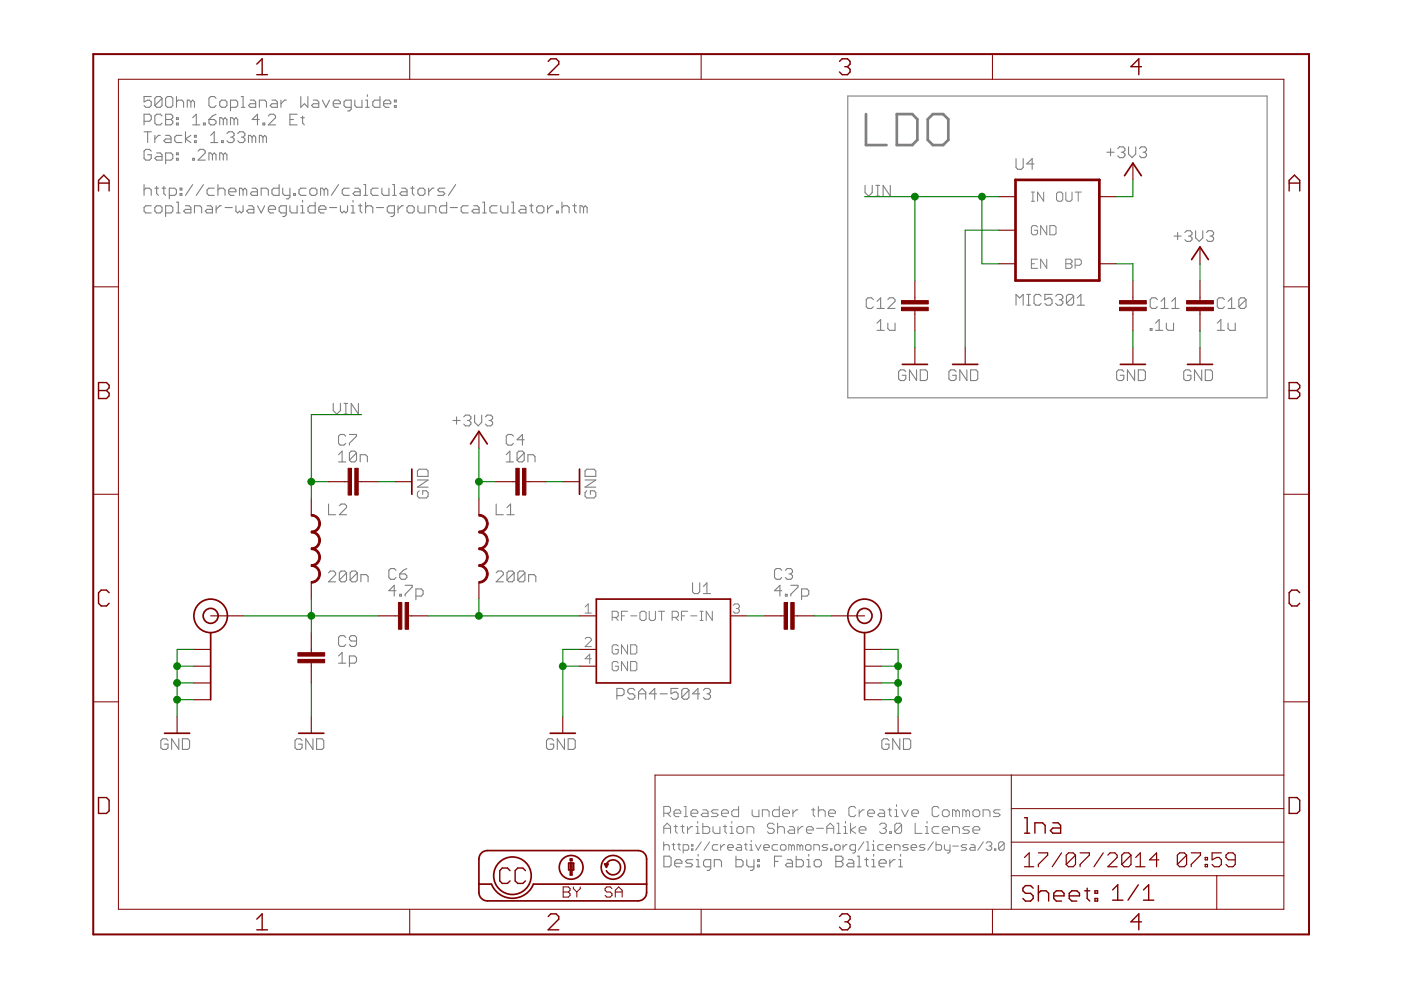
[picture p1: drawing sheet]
<svg xmlns="http://www.w3.org/2000/svg" width="297mm" height="210mm" viewBox="0 0 297 210" stroke-linecap="round" stroke-linejoin="round" font-family="sans-serif">
<g fill="none" stroke="#808080" stroke-width=".23">
<path d="M30.5 25.7h1.2l.4-.4v-.7l-.4-.4h-1.2v2.3M30.5 39.1v2.3M30.5 27.9h1.6M31.3 27.9v2.3M32.1 20.5h-1.6v1.1l.8-.4h.4l.4 .4v.8l-.4 .4h-.8l-.4-.4M32.1 32l-.4-.3h-.8l-.4 .3v1.6l.4 .4h.8l.4-.4v-.8h-.8M32.8 28.7v1.5M32.8 39.9h.8M33.2 32.4h.8l.4 .4v1.2h-1.2l-.4-.4 .4-.4h1.2M33.2 39.5v1.5l.4 .4M34 28.7h-.4l-.8 .8M34.4 20.8l-.4-.3h-.8l-.4 .3v1.6"/>
<path d="M34.4 20.8v1.6l-.4 .4h-.8l-.4-.4M34.4 24.6l-.4-.4h-.8l-.4 .4v1.5l.4 .4h.8l.4-.4M34.4 20.8l-1.6 1.6M34.4 39.9h.7M34.7 39.5v1.5l.4 .4M35.1 24.2h1.2l.3 .4v.4l-.3 .3 .3 .4v.4l-.3 .4h-1.2zM35.1 34h1.2l.3-.4v-.8l-.3-.4h-1.2v2.3M35.1 25.3h1.2M35.1 28.7h.8l.4 .4v1.1h-1.2l-.4-.4 .4-.3h1.2M35.5 20.5h.8l.3 .3v1.6l-.3 .4h-.8l-.4-.4v-1.6zM37.4 21.6l.4-.4h.8l.3 .4v1.2M37.4 20.5v2.3"/>
<path d="M37.4 25h.4v.3h-.4zM37.4 26.1h.4v.4h-.4zM37.4 32.4h.4v.4h-.4zM37.4 33.6h.4v.4h-.4zM38.2 39.9h.4v.4h-.4zM38.5 28.7h-1.1l-.4 .4v.7l.4 .4h1.1M39.3 27.9v2.3M40.5 21.6l-.4-.4h-.4v1.6M40.5 21.6v1.2M40.5 21.6l.4-.4 .3 .4v1.2M40.5 28.7l-1.2 .8 1.2 .7M40.9 33.6h.3v.4h-.3z"/>
<path d="M40.9 26.5h1.5M40.9 25l.7-.8v2.3M40.9 39.1l-1.6 2.3M41.2 28.7h.4v.4h-.4zM41.2 29.8h.4v.4h-.4zM42 32l.4-.3h.7l.4 .3v.4l-1.5 1.6h1.5M43.1 26.1h.4v.4h-.4zM43.1 39.1l-1.5 2.3M44.3 25.3h1.1l.4 .4v.4l-.4 .4h-.7l-.4-.4zM44.7 30.2h1.5M44.7 28.7l.7-.8v2.3M45 32.8l-.3-.4h-.4v1.6"/>
<path d="M45 32.8l.4-.4 .4 .4v1.2M45 32.8v1.2M45.4 39.9h-1.1l-.4 .4v.7l.4 .4h1.1M45.8 20.8l-.4-.3h-.7l-.4 .3v1.6l.4 .4h.7l.4-.4M45.8 24.2l-.8 .4-.7 .7M46.2 39.1v2.3M47 21.2h.7l.4 .4v.8l-.4 .4h-.7l-.4-.4v-.8zM47 29.8h.3v.4h-.3zM47.3 25.3l.4-.3 .4 .3v1.2M47.3 32.8l.4-.4 .4 .4v1.2M47.3 25.3l-.3-.3h-.4v1.5M47.3 32.8l-.3-.4h-.4v1.6"/>
<path d="M47.3 25.3v1.2M47.3 32.8v1.2M48.1 28.3l.4-.4h.8l.3 .4v.4l-.3 .4M48.9 22.8h1.1l.4-.4v-.8l-.4-.4h-1.1v2.3M48.9 29.1h.4M49.3 29.1l.3 .4v.3l-.3 .4h-.8l-.4-.4M49.6 25.3l-.3-.3h-.4v1.5M49.6 25.3l.4-.3 .4 .3v1.2M49.6 25.3v1.2M50.4 28.3l.4-.4h.7l.4 .4v.4l-.4 .4M51.2 20.5h.3v2.3M51.2 22.8h.7"/>
<path d="M51.2 29.1h.3M51.5 29.1l.4 .4v.3l-.4 .4h-.7l-.4-.4M53.1 21.2h.7l.4 .4v1.2h-1.1l-.4-.4 .4-.4h1.1M53.4 29.1l.4-.4 .4 .4v1.1M53.4 29.1l-.3-.4h-.4v1.5M53.4 39.9h.8l.4 .4v1.1h-1.2l-.3-.4 .3-.3h1.2M53.4 29.1v1.1M55 25.3h-1.5l1.1-1.1v2.3M55 22.8v-1.6h1.1l.4 .4v1.2M55.8 29.1l-.4-.4h-.4v1.5M55.8 29.1l.3-.4 .4 .4v1.1M55.8 26.1h.3v.4h-.3z"/>
<path d="M55.8 29.1v1.1M56.9 24.6l.4-.4h.7l.4 .4v.4l-1.5 1.5h1.5M57.7 21.2h.7l.4 .4v1.2h-1.1l-.4-.4 .4-.4h1.1M59.2 39.1v2.3h-1.2l-.3-.4v-.7l.3-.4h1.2M59.6 21.2v1.6M59.9 39.9v1.1l.4 .4h1.2M60.7 21.2h-.4l-.7 .8M61.5 25.3h.7M61.5 39.9v1.9l-.4 .4h-.4M63 24.2h-1.5v2.3h1.5M63.8 20.5v2.3l.7-.8 .8 .8v-2.3M63.8 25h.7"/>
<path d="M64.2 24.6v1.5l.3 .4M64.9 39.9h-1.1l-.4 .4v.7l.4 .4h1.1M66.1 39.9h.7l.4 .4v.7l-.4 .4h-.7l-.4-.4v-.7zM66.4 21.2h.8l.4 .4v1.2h-1.2l-.3-.4 .3-.4h1.2M68.3 21.2l.8 1.6 .8-1.6M70.7 22h1.5v-.4l-.4-.4h-.8l-.3 .4v.8l.3 .4h.8M71.8 39.1l-1.5 2.3M74.1 39.9h-1.2l-.3 .4v.7l.3 .4h1.2M74.5 22.8h-1.2l-.4-.4v-.8l.4-.4h1.2v1.9l-.4 .4h-.4M75.2 21.2v1.2l.4 .4h1.2v-1.6M75.2 39.9h.8l.4 .4v1.1h-1.2l-.4-.4 .4-.3h1.2M77.1 39.1h.4v2.3"/>
<path d="M77.5 21.2h.4v1.6M77.5 22.8h.8M77.9 20.1v.4M80.2 39.9h-1.2l-.3 .4v.7l.3 .4h1.2M80.6 20.5v2.3h-1.2l-.4-.4v-.8l.4-.4h1.2M81 39.9v1.1l.3 .4h1.2v-1.5M81.3 22h1.5v-.4l-.3-.4h-.8l-.4 .4v.8l.4 .4h.8M83.2 39.1h.4v2.3M83.6 21.2h.4v.4h-.4zM83.6 22.4h.4v.4h-.4zM85.2 39.9h.7l.4 .4v1.1h-1.1l-.4-.4 .4-.3h1.1M87.1 39.9h.7"/>
<path d="M87.4 39.5v1.5l.4 .4M89 39.9h.7l.4 .4v.7l-.4 .4h-.7l-.4-.4v-.7zM90.9 39.9v1.5M92 39.9h-.3l-.8 .8M94.3 39.9h-1.1l-.4 .4 .4 .4h.7l.4 .3-.4 .4h-1.1M96.6 39.1l-1.5 2.3M179.7 20.4h88.9v63.9h-88.9zM183.4 39.3v1.5l.8 .8 .7-.8v-1.5M185.7 39.3h.8M186.1 39.3v2.3M188.8 39.3v2.3l-1.6-2.3v2.3M215.4 33.6v1.9l.4 .4h.8l.3-.4v-1.9"/>
<path d="M219.2 34.8h-1.5l1.1-1.2v2.3M234.7 32.3h1.5M235.5 31.5v1.5M237 31.5l.4-.4h.7l.4 .4v.4l-.4 .4M237.7 32.3h.4M238.1 32.3l.4 .4v.3l-.4 .4h-.7l-.4-.4M239.3 31.1v1.6l.7 .7 .8-.7v-1.6M241.6 31.5l.4-.4h.7l.4 .4v.4l-.4 .4M242.3 32.3h.4M242.7 32.3l.4 .4v.3l-.4 .4h-.7l-.4-.4M30.5 40.3l.4-.4h.8l.4 .4v1.1M32.1 43.6h-1.2l-.4 .4v.8l.4 .3h1.2"/>
<path d="M33.2 43.6h.8l.4 .4v.8l-.4 .3h-.8l-.4-.3v-.8zM35.1 45.1h1.2l.3-.3v-.8l-.3-.4h-1.2v2.3M35.9 41.4h1.1l.4-.4v-.7l-.4-.4h-1.1v2.3M37.4 42.9h.4v2.2M37.4 45.1h.8M38.2 41h.4v.4h-.4zM39.3 43.6h.8l.4 .4v1.1h-1.2l-.4-.3 .4-.4h1.2M41.2 45.1v-1.5h1.2l.4 .4v1.1M43.9 43.6h.8l.3 .4v1.1h-1.1l-.4-.3 .4-.4h1.1M45.8 43.6v1.5M46.2 40.3l.4-.4h.7l.4 .4v1.1M46.9 43.6h-.3l-.8 .8"/>
<path d="M47.7 44h1.6M48.5 40.7h1.5v-.4l-.4-.4h-.7l-.4 .4v.7l.4 .4h.7M50 43.6v1.2l.4 .3 .4-.3 .4 .3 .3-.3v-1.2M51.5 40.3v1.1M51.5 40.3l-.3-.4h-.4v1.5M51.5 40.3l.4-.4 .4 .4v1.1M52.7 43.6h.7l.4 .4v1.1h-1.1l-.4-.3 .4-.4h1.1M54.6 43.6l.8 1.5 .7-1.5M55.4 41.4v-1.5h1.1l.4 .4v1.1M56.9 44.4h1.5v-.4l-.4-.4h-.7l-.4 .4v.8l.4 .3h.7M60.7 45.1h-1.1l-.4-.3v-.8l.4-.4h1.1v1.9l-.4 .4h-.4M61.5 43.6v1.2l.3 .3h1.2v-1.5"/>
<path d="M62.3 41h.3v.4h-.3zM63.8 43.6h.4v1.5M63.8 45.1h.7M64.2 42.5v.4M66.8 42.9v2.2h-1.1l-.4-.3v-.8l.4-.4h1.1M67.6 44.4h1.5v-.4l-.4-.4h-.7l-.4 .4v.8l.4 .3h.7M68.7 40.3l-.4-.4h-.3v1.5M68.7 40.3v1.1M68.7 40.3l.4-.4 .4 .4v1.1M69.9 44h1.5M72.2 43.6v1.2l.4 .3 .3-.3 .4 .3 .4-.3v-1.2M74.5 43.6h.3v1.5"/>
<path d="M74.5 45.1h.7M74.8 42.5v.4M76 43.6h.8M76.4 43.2v1.6l.4 .3M77.1 41.4h.8M77.5 44l.4-.4h.8l.3 .4v1.1M77.5 42.9v2.2M79.8 44h1.5M83.2 41.4h.8M83.6 45.1h-1.1l-.4-.3v-.8l.4-.4h1.1v1.9l-.4 .4h-.3M84.4 43.6v1.5M85.5 43.6h-.3l-.8 .8"/>
<path d="M86.7 43.6h.7l.4 .4v.8l-.4 .3h-.7l-.4-.3v-.8zM88.6 43.6v1.2l.4 .3h1.1v-1.5M90.9 45.1v-1.5h1.1l.4 .4v1.1M94.7 42.9v2.2h-1.1l-.4-.3v-.8l.4-.4h1.1M95.5 44h1.5M99.3 43.6h-1.2l-.3 .4v.8l.3 .3h1.2M100.4 43.6h.8l.4 .4v1.1h-1.2l-.3-.3 .3-.4h1.2M102.3 45.1h.8M102.3 42.9h.4v2.2M105.4 43.6h-1.2l-.3 .4v.8l.3 .3h1.2M106.2 43.6v1.2l.4 .3h1.1v-1.5M108.5 45.1h.7"/>
<path d="M108.5 42.9h.3v2.2M110.4 43.6h.7l.4 .4v1.1h-1.1l-.4-.3 .4-.4h1.1M112.3 43.6h.7M112.6 43.2v1.6l.4 .3M114.2 43.6h.7l.4 .4v.8l-.4 .3h-.7l-.4-.3v-.8zM116.1 43.6v1.5M117.2 43.6h-.3l-.8 .8M118 44.8h.4v.3h-.4zM119.1 44l.4-.4h.8l.4 .4v1.1M119.1 42.9v2.2M121.4 43.6h.8M121.8 43.2v1.6l.4 .3"/>
<path d="M123.7 44l-.4-.4h-.3v1.5M123.7 44v1.1M123.7 44l.4-.4 .4 .4v1.1M185.7 41.6h.8M248.9 50.1h1.5M249.7 49.3v1.5M251.2 49.3l.4-.4h.7l.4 .4v.4l-.4 .4M252 50.1h.3M252.3 50.1l.4 .3v.4l-.4 .4h-.7l-.4-.4M253.5 48.9v1.5l.8 .8 .7-.8v-1.5M255.8 49.3l.4-.4h.7l.4 .4v.4l-.4 .4M256.5 50.1h.4"/>
<path d="M256.9 50.1l.4 .3v.4l-.4 .4h-.7l-.4-.4M185.2 63.5l-.4-.4h-.8l-.3 .4v1.5l.3 .4h.8l.4-.4M185.9 70h1.6M185.9 68.5l.8-.7v2.2M185.9 63.9l.8-.8v2.3M185.9 65.4h1.6M188.2 68.5v1.2l.4 .3h1.2v-1.5M188.2 63.5l.4-.4h.8l.4 .4v.4l-1.6 1.5h1.6M192 78.8l-.3-.4h-.8l-.4 .4v1.5l.4 .4h.8l.3-.4v-.7h-.7M194.3 78.4v2.3l-1.5-2.3v2.3M195.1 78.4h1.2l.3 .4v1.5l-.3 .4h-1.2zM202.7 78.8l-.4-.4h-.7l-.4 .4v1.5l.4 .4h.7l.4-.4v-.7h-.7"/>
<path d="M205 78.4v2.3l-1.5-2.3v2.3M205.8 78.4h1.1l.4 .4v1.5l-.4 .4h-1.1zM215.4 64.7v-2.3l.8 .8 .7-.8v2.3M217.7 64.7h.8M217.7 62.4h.8M218.1 62.4v2.3M220.7 62.8l-.3-.4h-.8l-.4 .4v1.5l.4 .4h.8l.3-.4M223.1 62.4h-1.6v1.2l.8-.4h.4l.4 .4v.7l-.4 .4h-.8l-.4-.4M223.8 62.8l.4-.4h.8l.3 .4v.4l-.3 .4M224.6 63.6h.4M225 63.6l.3 .3v.4l-.3 .4h-.8l-.4-.4M227.6 62.8v1.5l-.4 .4h-.7l-.4-.4"/>
<path d="M227.6 62.8l-.4-.4h-.7l-.4 .4v1.5M227.6 62.8l-1.5 1.5M228.4 64.7h1.5M228.4 63.2l.8-.8v2.3M238.3 78.8l-.4-.4h-.8l-.4 .4v1.5l.4 .4h.8l.4-.4v-.7h-.8M240.6 78.4v2.3l-1.6-2.3v2.3M241.3 78.4h1.2l.3 .4v1.5l-.3 .4h-1.2zM243.9 69.7h.3v.3h-.3zM245 70h1.5M245 68.5l.8-.7v2.2M245.4 63.5l-.4-.4h-.8l-.3 .4v1.5l.3 .4h.8l.4-.4M246.1 65.4h1.6"/>
<path d="M246.1 63.9l.8-.8v2.3M247.3 68.5v1.2l.4 .3h1.1v-1.5M248.4 65.4h1.6M248.4 63.9l.8-.8v2.3M252.5 78.8l-.4-.4h-.7l-.4 .4v1.5l.4 .4h.7l.4-.4v-.7h-.8M254.8 78.4v2.3l-1.5-2.3v2.3M255.5 78.4h1.2l.4 .4v1.5l-.4 .4h-1.2zM258.1 68.5l.7-.7v2.2M258.1 70h1.5M259.6 63.5l-.4-.4h-.7l-.4 .4v1.5l.4 .4h.7l.4-.4M260.4 68.5v1.2l.4 .3h1.1v-1.5M260.4 65.4h1.5"/>
<path d="M260.4 63.9l.7-.8v2.3M264.2 63.5l-.4-.4h-.8l-.3 .4v1.5M264.2 63.5v1.5l-.4 .4h-.8l-.3-.4M264.2 63.5l-1.5 1.5M70.7 85.5v1.6l.7 .7 .8-.7v-1.6M71.8 96.4l.7-.7v2.2M71.8 97.9h1.5M72.9 87.8h.8M72.9 85.5h.8M73.3 92.5l-.4-.4h-.7l-.4 .4v1.5l.4 .4h.7l.4-.4M73.3 85.5v2.3M74.1 92.1h1.5v.4l-1.5 1.5v.4"/>
<path d="M75.6 96v1.6l-.4 .3h-.7l-.4-.3M75.6 96l-.4-.3h-.7l-.4 .3v1.6M75.6 96l-1.5 1.6M76 85.5v2.3l-1.5-2.3v2.3M76.4 97.9v-1.5h1.1l.4 .4v1.1M88.5 99.9l.4-.4h1.5l.4 .4v1.1h-2.3zM96 89.2h1.6M96.8 88.4v1.5M98.3 88.4l.4-.4h.8l.3 .4v.4l-.3 .4M99.1 89.2h.4M99.5 89.2l.3 .3v.4l-.3 .4h-.8l-.4-.4M100.6 88v1.5l.8 .8 .7-.8v-1.5"/>
<path d="M102.9 88.4l.4-.4h.8l.3 .4v.4l-.3 .4M103.7 89.2h.4M104.1 89.2l.3 .3v.4l-.3 .4h-.8l-.4-.4M107.3 96.4l.8-.7v2.2M107.3 97.9h1.6M108.9 92.5l-.4-.4h-.8l-.4 .4v1.5l.4 .4h.8l.4-.4M111.1 96v1.6l-.3 .3h-.8l-.4-.3M111.1 96l-.3-.3h-.8l-.4 .3v1.6M111.1 96l-1.5 1.6M111.1 93.2h-1.5l1.2-1.1v2.3M111.9 97.9v-1.5h1.2l.3 .4v1.1M124.4 99.5h1.5l.4 .4v1.1h-2.3v-1.1z"/>
<path d="M69.7 106.9v2.2h1.5M71.9 107.2l.4-.3h.8l.4 .3v.4l-1.6 1.5h1.6M88.5 101.8h2.3l-2.3 1.5h2.3M88.9 104.1l-.4 .3v.8l.4 .4h1.5l.4-.4v-.8l-.4-.3h-.8v.7M105.2 106.9v2.2h1.5M107.5 109.1h1.5M107.5 107.6l.7-.7v2.2M124 101.8h2.3l-2.3 1.5h2.3M124.4 104.1l-.4 .3v.8l.4 .4h1.5l.4-.4v-.8l-.4-.3h-.7v.7M69.7 121.5l.3-.4h.8l.4 .4v.3l-1.5 1.6h1.5M71.8 139.1l.7-.8v2.3M73.3 135.1l-.4-.3h-.7l-.4 .3v1.6l.4 .4h.7l.4-.4"/>
<path d="M73.5 121.5v1.5l-.4 .4h-.8l-.4-.4M73.5 121.5l-.4-.4h-.8l-.4 .4v1.5M73.5 121.5l-1.6 1.5M75.6 135.9h-1.1l-.4-.4v-.4l.4-.3h.7l.4 .3v1.6l-.4 .4h-.7l-.4-.4M75.8 121.5v1.5l-.4 .4h-.8l-.4-.4M75.8 121.5l-.4-.4h-.8l-.4 .4v1.5M75.8 121.5l-1.6 1.5M76.5 123.4v-1.6h1.2l.3 .4v1.2M84 125.2h-1.6l1.2-1.1v2.3M84 120.9l-.4-.4h-.8l-.4 .4v1.5l.4 .4h.8l.4-.4M84.8 126h.3v.4h-.3zM84.8 121.7h1.1l.4 .4v.3l-.4 .4h-.8l-.3-.4z"/>
<path d="M85.9 124.1h1.5v.4l-1.5 1.5v.4M86.3 120.5l-.8 .4-.7 .8M88.2 126.4h1.1l.4-.4v-.8l-.4-.3h-1.1v2.2M105.2 121.5l.4-.4h.7l.4 .4v.3l-1.5 1.6h1.5M109 121.5v1.5l-.4 .4h-.7l-.4-.4M109 121.5l-.4-.4h-.7l-.4 .4v1.5M109 121.5l-1.5 1.5M111.3 121.5v1.5l-.4 .4h-.7l-.4-.4M111.3 121.5l-.4-.4h-.7l-.4 .4v1.5M111.3 121.5l-1.5 1.5M112.1 123.4v-1.6h1.1l.4 .4v1.2M146.8 123.6v1.9l.4 .4h.8l.4-.4v-1.9"/>
<path d="M149.1 125.9h1.5M149.1 124.3l.8-.7v2.3M165.7 120.9l-.3-.4h-.8l-.4 .4v1.5l.4 .4h.8l.3-.4M165.7 125.2h-1.5l1.2-1.1v2.3M166.5 120.9l.4-.4h.8l.3 .4v.4l-.3 .4M166.5 126h.4v.4h-.4zM167.3 121.7h.4M167.7 121.7l.3 .4v.3l-.3 .4h-.8l-.4-.4M167.7 124.1h1.5v.4l-1.5 1.5v.4M169.9 126.4h1.2l.4-.4v-.8l-.4-.3h-1.2v2.2M35.6 157l-.4-.4h-.7l-.4 .4v1.5l.4 .4h.7l.4-.4v-.7h-.7M37.9 156.6v2.3l-1.5-2.3v2.3"/>
<path d="M38.7 156.6h1.1l.4 .4v1.5l-.4 .4h-1.1zM64.1 157l-.4-.4h-.8l-.4 .4v1.5l.4 .4h.8l.4-.4v-.7h-.8M66.4 156.6v2.3l-1.6-2.3v2.3M67.1 156.6h1.2l.3 .4v1.5l-.3 .4h-1.2zM71.8 140.6h1.5M74.1 140.6h1.1l.4-.4v-.7l-.4-.4h-1.1v2.3M117.4 157l-.4-.4h-.8l-.3 .4v1.5l.3 .4h.8l.4-.4v-.7h-.8M119.7 156.6v2.3l-1.5-2.3v2.3M120.5 156.6h1.1l.4 .4v1.5l-.4 .4h-1.1zM130.8 147.5h1.1l.4-.4v-.8l-.4-.3h-1.1v2.3M134.6 146.3l-.4-.3h-.7l-.4 .3v.4l.4 .4h.7l.4 .4v.4l-.4 .4h-.7l-.4-.4M135.4 148.3v-1.6l.7-.7 .8 .7v1.6"/>
<path d="M135.4 147.1h1.5M139.2 147.1h-1.5l1.1-1.1v2.3M140 147.1h1.5M143.8 146h-1.5v1.1l.7-.4h.4l.4 .4v.8l-.4 .4h-.8l-.3-.4M146.1 146.3l-.4-.3h-.8l-.4 .3v1.6M146.1 146.3v1.6l-.4 .4h-.8l-.4-.4M146.1 146.3l-1.6 1.6M148.4 147.1h-1.6l1.2-1.1v2.3M149.1 146.3l.4-.3h.8l.3 .3v.4l-.3 .4M149.9 147.1h.4M150.3 147.1l.3 .4v.4l-.3 .4h-.8l-.4-.4M188.5 157l-.4-.4h-.8l-.3 .4v1.5l.3 .4h.8l.4-.4v-.7h-.8"/>
<path d="M190.8 156.6v2.3l-1.5-2.3v2.3M191.6 156.6h1.1l.4 .4v1.5l-.4 .4h-1.1zM140.8 181.5h1.1l.4 .4v1.5l-.4 .4h-1.1zM143 183h1.6v-.4l-.4-.3h-.8l-.4 .3v.8l.4 .4h.8M146.9 182.3h-1.2l-.4 .3 .4 .4h.8l.4 .4-.4 .4h-1.2M147.6 182.3h.4v1.5M147.6 183.8h.8M148 181.1v.4M150.7 183.8h-1.2l-.3-.4v-.8l.3-.3h1.2v1.9l-.4 .4h-.4M151.4 183.8v-1.5h1.2l.4 .3v1.2M156 181.5v2.3h1.2l.3-.4v-.8l-.3-.3h-1.2M158.3 182.3v1.1l.4 .4h1.2"/>
<path d="M159.9 182.3v1.9l-.4 .4h-.4M160.6 182.3h.4v.3h-.4zM160.6 183.4h.4v.4h-.4zM164.2 182.6h.8M165.7 181.5h-1.5v2.3M166.9 182.3h.8l.3 .3v1.2h-1.1l-.4-.4 .4-.4h1.1M168.8 181.5v2.3h1.1l.4-.4v-.8l-.4-.3h-1.1M171.1 182.3h.4v1.5M171.1 183.8h.8M171.5 181.1v.4M173 182.3h.8l.3 .3v.8l-.3 .4h-.8l-.4-.4v-.8zM177.2 181.5h1.2l.3 .4v.4l-.3 .3 .3 .4v.4l-.3 .4h-1.2z"/>
<path d="M177.2 182.6h1.2M179.9 182.3h.7l.4 .3v1.2h-1.1l-.4-.4 .4-.4h1.1M181.8 181.5h.4v2.3M181.8 183.8h.7M183.3 182.3h.8M183.7 181.9v1.5l.4 .4M184.8 182.3h.4v1.5M184.8 183.8h.8M185.2 181.1v.4M186.4 183h1.5v-.4l-.4-.3h-.7l-.4 .3v.8l.4 .4h.7M188.7 182.3v1.5M189.8 182.3h-.4l-.7 .7"/>
<path d="M190.6 182.3h.3v1.5M190.6 183.8h.7M190.9 181.1v.4"/>
</g>
<path d="M183.6 24.2v6.6h4.4M190.1 24.2h3.3l1.1 1.1v4.4l-1.1 1.1h-3.3zM197.8 24.2h2.2l1.1 1.1v4.4l-1.1 1.1h-2.2l-1.1-1.1v-4.4z" fill="none" stroke="#808080" stroke-width=".57"/>
<g fill="none" stroke="#808080" stroke-width=".21">
<path d="M218.7 42.7h.6M218.7 40.7h.6M218.7 55.9h.6M219 40.7v2M220 48.2l-.4-.4h-.6l-.3 .4v1.3l.3 .3h.6l.4-.3v-.7h-.7M220 54.9h-1.3v2h1.3M221.3 40.7v2l-1.3-2v2M221.9 47.8v2l-1.3-2v2M221.9 54.9v2l-1.3-2v2M222.6 47.8h1l.3 .4v1.3l-.3 .3h-1zM224 41l.3-.3h.7l.3 .3v1.4l-.3 .3h-.7l-.3-.3zM226 40.7v1.7l.3 .3h.6l.4-.3v-1.7"/>
<path d="M226 54.9h.9l.4 .4v.3l-.4 .3 .4 .3v.4l-.4 .3h-.9zM226 55.9h.9M227.9 40.7h1.4M227.9 56.2h1l.4-.3v-.6l-.4-.4h-1v2M228.6 40.7v2M124.1 128.7l.6-.7v2M124.1 130h1.3M124.1 135.5l.3-.4h.6l.4 .4v.3l-1.3 1.3h1.3M125.4 139.7h-1.3l.9-1v2M129.8 130.9h1l.3-.3v-.7l-.3-.3h-1v2M130.5 130.9l.6 .7M131.1 137l-.3-.3h-.7l-.3 .3v1.3l.3 .4h.7l.3-.4v-.6h-.6"/>
<path d="M131.8 130.6h.6M133.1 129.6h-1.3v2M133.1 136.7v2l-1.3-2v2M133.7 130.6h1.3M133.7 136.7h1l.3 .3v1.3l-.3 .4h-1zM135.7 129.9l.3-.3h.7l.3 .3v1.3l-.3 .4h-.7l-.3-.4zM137.6 129.6v1.6l.4 .4h.6l.4-.4v-1.6M139.6 129.6h1.3M140.3 129.6v2M142.5 130.9h1l.3-.3v-.7l-.3-.3h-1v2M143.2 130.9l.6 .7M144.5 130.6h.6"/>
<path d="M145.8 129.6h-1.3v2M146.5 130.6h1.3M148.4 129.6h.7M148.4 131.6h.7M148.7 129.6v2M151 129.6v2l-1.3-2v2M155.4 128.4l.4-.4h.6l.4 .4v.3l-.4 .3M156.1 129h.3M156.4 129l.4 .3v.4l-.4 .3h-.6l-.4-.3M131.1 140.6l-.3-.3h-.7l-.3 .3v1.3l.3 .3h.7l.3-.3v-.7h-.6M133.1 140.3v1.9l-1.3-1.9v1.9M133.7 140.3h1l.3 .3v1.3l-.3 .3h-1z"/>
<path d="M140.7 178.5v1.8M140.7 179.4l.3-.3h.6l.3 .3v.9M140.7 172.4h1.1l.4-.3v-.8l-.4-.3h-1.1v2.1M140.7 176.7v-1.4l.8-.8 .7 .8v1.4M140.7 175.6h1.5M141.5 172.4l.7 .7M142.5 179.1h.6M142.8 178.8v1.2l.3 .3M142.9 172.4h1.4v-.3l-.3-.4h-.7l-.4 .4v.7l.4 .3h.7M142.9 175.3h.7M143.3 174.9v1.4l.3 .4M143.7 179.1h.6"/>
<path d="M144 178.8v1.2l.3 .3M144.3 175.3h.8M144.7 174.9v1.4l.4 .4M145.1 171h.3v2.1M145.1 173.1h.7M145.8 175.3v1.4M146.5 172.4h1.5v-.3l-.4-.4h-.7l-.4 .4v.7l.4 .3h.7M146.6 179.1h.3v.3h-.3zM146.6 180h.3v.3h-.3zM146.9 175.3h-.4l-.7 .7M147.6 175.3h.3v1.4M147.6 176.7h.7"/>
<path d="M147.9 174.2v.3M148.7 178.5l-1.2 1.8M149 171.7h.8l.3 .4v1h-1.1l-.3-.3 .3-.4h1.1M149 174.5v2.2h1.1l.4-.4v-.7l-.4-.3h-1.1M150.5 178.5l-1.2 1.8M151.2 175.3v1l.4 .4h1v-1.4M152.2 179.1h-.9l-.3 .3v.6l.3 .3h.9M152.3 171.7h-1.1l-.4 .4 .4 .3h.7l.4 .4-.4 .3h-1.1M152.8 179.1v1.2M153 172.4h1.4v-.3l-.3-.4h-.7l-.4 .4v.7l.4 .3h.7M153.4 175.3h.7M153.7 179.1h-.3l-.6 .6"/>
<path d="M153.7 174.9v1.4l.4 .4M154.3 179.7h1.2v-.3l-.3-.3h-.6l-.3 .3v.6l.3 .3h.6M154.8 175.3h.4v1.4M154.8 176.7h.7M155.2 174.2v.3M156.3 179.1h.6l.3 .3v.9h-.9l-.3-.3 .3-.3h.9M156.6 171v2.1h-1.1l-.3-.3v-.7l.3-.4h1.1M156.6 175.3h.7l.4 .3v.7l-.4 .4h-.7l-.4-.4v-.7zM157.8 179.1h.6M158.1 178.8v1.2l.3 .3M158.4 176.7v-1.4h1.1l.3 .3v1.1M159 179.1h.3v1.2"/>
<path d="M159.3 178.2v.3M159.5 171.7v1.1l.3 .3h1.1v-1.4M160.2 179.1l.6 1.2 .6-1.2M161.6 173.1v-1.4h1.1l.4 .4v1M161.9 179.7h1.2v-.3l-.3-.3h-.6l-.3 .3v.6l.3 .3h.6M164.1 174.9l-.3-.4h-.7l-.4 .4v.4l.4 .3h.7l.3 .4v.3l-.3 .4h-.7l-.4-.4M164.9 175.6l.3-.3h.7l.4 .3v1.1M164.9 174.5v2.2M164.9 179.1h-.9l-.3 .3v.6l.3 .3h.9M165.2 171v2.1h-1.1l-.3-.3v-.7l.3-.4h1.1M165.8 179.1h.5l.3 .3v.6l-.3 .3h-.5l-.3-.3v-.6zM165.9 172.4h1.5v-.3l-.4-.4h-.7l-.4 .4v.7l.4 .3h.7"/>
<path d="M167.4 175.3h.7l.4 .3v1.1h-1.1l-.4-.4 .4-.3h1.1M167.8 179.4l-.3-.3h-.3v1.2M167.8 179.4v.9M167.8 179.4l.3-.3 .3 .3v.9M168.1 171.7v1.4M169.2 171.7h-.4l-.7 .7M169.2 175.3v1.4M169.6 179.4l-.3-.3h-.3v1.2M169.6 179.4v.9M169.6 179.4l.3-.3 .3 .3v.9M170.3 175.3h-.4l-.7 .7M171 176h1.4v-.4l-.3-.3h-.8l-.3 .3v.7l.3 .4h.8"/>
<path d="M171.1 179.1h.6l.3 .3v.6l-.3 .3h-.6l-.3-.3v-.6zM172.1 171.7h.7M172.4 171.3v1.5l.4 .3M173.1 175.6h1.5M173.5 172.1l.4-.4h.7l.4 .4v1M173.5 171v2.1M175.3 175.6h1.5M175.3 176.7v-1.4l.7-.8 .8 .8v1.4M175.5 179.1h-.9l-.3 .3 .3 .3h.6l.3 .3-.3 .3h-.9M175.7 172.4h1.4v-.3l-.3-.4h-.8l-.3 .4v.7l.3 .3h.8M176.1 180h.3v.3h-.3zM177.2 179.1h.6l.3 .3v.6l-.3 .3h-.6l-.2-.3v-.6z"/>
<path d="M177.5 176.7h.7M177.5 174.5h.3v2.2M178.7 179.1v1.2M178.9 175.3h.4v1.4M178.9 176.7h.7M179.3 174.2v.3M179.6 179.1h-.3l-.6 .6M180.3 174.5v2.2M181.4 171.3l-.3-.3h-.7l-.4 .3v1.5l.4 .3h.7l.3-.3M181.4 175.3l-1.1 .7 1.1 .7M182.2 171.7v1.4M182.2 176h1.4v-.4l-.4-.3h-.7l-.3 .3v.7l.3 .4h.7"/>
<path d="M183.2 178.5l-1.2 1.8M183.2 171.7h-.3l-.7 .7M183.7 178.5h.3v1.8M184 172.4h1.4v-.3l-.4-.4h-.7l-.3 .4v.7l.3 .3h.7M184.9 179.1h.3v1.2M185.2 178.2v.3M186.5 171.7h.7l.4 .4v1h-1.1l-.4-.3 .4-.4h1.1M186.5 174.9l.3-.4h.8l.3 .4v.4l-.3 .3M187.2 175.6h.4M187.3 179.1h-.9l-.3 .3v.6l.3 .3h.9M187.6 175.6l.3 .4v.3l-.3 .4h-.8l-.3-.4M187.9 179.7h1.1v-.3l-.3-.3h-.5l-.3 .3v.6l.3 .3h.5"/>
<path d="M188.3 171.7h.7M188.6 171.3v1.5l.4 .3M188.6 176.3h.4v.4h-.4zM189.7 173.1h.7M189.7 171.7h.4v1.4M190.1 170.6v.4M191.2 171.7l.7 1.4 .7-1.4M191.2 174.9v1.4l-.4 .4h-.7l-.4-.4M191.2 174.9l-.4-.4h-.7l-.4 .4v1.4M191.2 174.9l-1.5 1.4M192.6 179.1h-.9l-.3 .3 .3 .3h.6l.3 .3-.3 .3h-.9M193.2 179.7h1.2v-.3l-.3-.3h-.6l-.3 .3v.6l.3 .3h.6"/>
<path d="M193.3 172.4h1.5v-.3l-.4-.4h-.7l-.4 .4v.7l.4 .3h.7M194 174.5v2.2h1.5M196.1 179.1h-.9l-.3 .3 .3 .3h.6l.3 .3-.3 .3h-.9M196.2 175.3h.4v1.4M196.2 176.7h.7M196.6 174.2v.3M197.9 178.5l-1.2 1.8M198.5 178.5v1.8h.8l.3-.3v-.6l-.3-.3h-.8M199.1 171.3l-.4-.3h-.7l-.4 .3v1.5l.4 .3h.7l.4-.3M199.1 175.3h-1.1l-.4 .3v.7l.4 .4h1.1M199.8 176h1.5v-.4l-.4-.3h-.7l-.4 .3v.7l.4 .4h.7M200.2 171.7h.7l.4 .4v.7l-.4 .3h-.7l-.4-.3v-.7z"/>
<path d="M200.2 179.1v.9l.3 .3h.9M201.4 179.1v1.5l-.3 .3h-.3M202 176.7v-1.4h1l.4 .3v1.1M202 179.4h1.2M202.7 172.1l-.4-.4h-.3v1.4M202.7 172.1v1M202.7 172.1l.3-.4 .4 .4v1M204.8 172.1l-.3-.4h-.4v1.4M204.8 172.1v1M204.8 172.1l.4-.4 .4 .4v1M205 179.1h-.9l-.3 .3 .3 .3h.6l.3 .3-.3 .3h-.9M205.6 175.3h-1.1l-.4 .3 .4 .4h.7l.4 .3-.4 .4h-1.1"/>
<path d="M205.8 179.1h.6l.3 .3v.9h-.9l-.3-.3 .3-.3h.9M206.3 176h1.4v-.4l-.3-.3h-.8l-.3 .3v.7l.3 .4h.8M206.6 171.7h.8l.3 .4v.7l-.3 .3h-.8l-.3-.3v-.7zM208.4 173.1v-1.4h1.1l.4 .4v1M208.5 178.5l-1.2 1.8M209.1 178.8l.3-.3h.6l.3 .3v.3l-.3 .3M209.7 179.4h.3M210 179.4l.3 .3v.3l-.3 .3h-.6l-.3-.3M210.8 180h.3v.3h-.3zM212 171.7h-1l-.4 .4 .4 .3h.7l.3 .4-.3 .3h-1.1M212.9 178.8v1.2l-.3 .3h-.6l-.3-.3M212.9 178.8l-.3-.3h-.6l-.3 .3v1.2"/>
<path d="M212.9 178.8l-1.2 1.2M144.8 180.3h.9l.3-.3v-.6l-.3-.3h-.9v1.8M159 180.3h.6M172.6 180.3v-1.2h.8l.3 .3v.9M181.4 180.3h-.9l-.3-.3v-.6l.3-.3h.9v1.5l-.3 .3h-.3M183.7 180.3h.6M184.9 180.3h.6M189.6 180.3v-1.2h.9l.3 .3v.9"/>
</g>
<g fill="none" stroke="#800000" stroke-width=".21">
<path d="M25.1 16.8h247.1v176h-247.1zM86.9 11.5v5.3M148.7 11.5v5.3M210.4 11.5v5.3M19.8 60.8h5.3M272.2 60.8h5.3M19.8 104.8h5.3M272.2 104.8h5.3M19.8 148.8h5.3M272.2 148.8h5.3M214.4 164.3v28.5M214.4 178.6h57.8"/>
<path d="M214.4 171.4h57.8M272.2 164.3h-133.3v28.5M86.9 192.8v5.3M119.4 188h1.1l.4 .4v.4l-.4 .3 .4 .4v.3l-.4 .4h-1.1zM119.4 189.1h1.1M121.6 188v.4l.7 .7M122.3 189.1v1.1M123 188v.4l-.7 .7M129.8 188.4l-.4-.4h-.7l-.4 .4v.4l.4 .3h.7l.4 .4v.3l-.4 .4h-.7l-.4-.4M130.5 189.1h1.4M130.5 190.2v-1.4l.7-.8 .7 .8v1.4M148.7 192.8v5.3"/>
<path d="M210.4 192.8v5.3M214.4 185.7h57.8M258 185.7v7.1"/>
</g>
<g fill="none" stroke="#800000" stroke-width=".3">
<path d="M54.4 13.6l1.2-1.1v3.3M54.4 15.8h2.3M116.2 13l.6-.5h1.1l.6 .5v.6l-2.3 2.2h2.3M178 13l.6-.5h1.1l.5 .5v.6l-.5 .5M179.1 14.1h.6M179.7 14.1l.5 .6v.6l-.5 .5h-1.1l-.6-.5M242 14.1h-2.2l1.6-1.6v3.3M20.9 38.8h2.2M273.3 38.8h2.3M20.9 40.5v-2.3l1.1-1.1 1.1 1.1v2.3M273.3 40.5v-2.3l1.1-1.1 1.2 1.1v2.3M20.9 81.1h1.7l.5 .6v.5l-.5 .6 .5 .6v.5l-.5 .6h-1.7z"/>
<path d="M20.9 82.8h1.7M273.3 81.1h1.7l.6 .6v.5l-.6 .6 .6 .6v.5l-.6 .6h-1.7zM273.3 82.8h1.7M23.1 125.7l-.5-.6h-1.1l-.6 .6v2.2l.6 .6h1.1l.5-.6M275.6 125.7l-.6-.6h-1.1l-.6 .6v2.2l.6 .6h1.1l.6-.6M20.9 169.1h1.7l.5 .6v2.2l-.5 .6h-1.7zM217.2 173.4h.6v3.3M217.2 176.7h1.1M219.4 176.7v-2.2h1.6l.6 .5v1.7M223.2 174.5h1.1l.6 .5v1.7h-1.7l-.5-.6 .5-.5h1.7M273.3 169.1h1.7l.6 .6v2.2l-.6 .6h-1.7zM54.4 194.9l1.2-1.1v3.3"/>
<path d="M54.4 197.1h2.3M108.1 184.6l-.5-.6h-1.1l-.5 .6v2.2l.5 .5h1.1l.5-.5M111.4 184.6l-.6-.6h-1l-.6 .6v2.2l.6 .5h1l.6-.5M116.2 194.3l.6-.5h1.1l.6 .5v.6l-2.3 2.2h2.3M178 194.3l.6-.5h1.1l.5 .5v.6l-.5 .6M179.1 195.5h.6M179.7 195.5l.5 .5v.6l-.5 .5h-1.1l-.6-.5M219.1 188.3l-.6-.5h-1.1l-.5 .5v.6l.5 .5h1.1l.6 .5v.6l-.6 .6h-1.1l-.5-.6M220.2 189.4l.5-.5h1.1l.5 .5v1.7M220.2 187.8v3.3M223.4 189.9h2.2v-.5l-.5-.5h-1.1l-.6 .5v1.1l.6 .6h1.1M226.7 189.9h2.2v-.5l-.6-.5h-1.1l-.5 .5v1.1l.5 .6h1.1"/>
<path d="M230 188.9h1.1M230.5 188.3v2.2l.6 .6M232.2 188.9h.5v.5h-.5zM232.2 190.5h.5v.6h-.5zM235.9 188.7l1.1-1.1v3.3M235.9 190.9h2.2M241.3 187.6l-2.1 3.3M242 195.5h-2.2l1.6-1.7v3.3M242.4 190.9h2.2M242.4 188.7l1.1-1.1v3.3"/>
</g>
<g fill="none" stroke="#800000" stroke-width=".25">
<path d="M217.2 181.8l1-1v3M217.2 183.8h2M220.2 180.8h1.9v.5l-1.9 2v.5M225.1 180.8l-2 3M228 181.3v2l-.5 .5h-1l-.4-.5M228 181.3l-.5-.5h-1l-.4 .5v2M228 181.3l-1.9 2M229 180.8h2v.5l-2 2v.5M233.9 180.8l-2 3M234.9 181.3l.5-.5h1l.5 .5v.5l-2 2h2M239.8 181.3v2l-.5 .5h-1l-.5-.5M239.8 181.3l-.5-.5h-1l-.5 .5v2"/>
<path d="M239.8 181.3l-2 2M240.8 183.8h2M240.8 181.8l1-1v3M245.7 182.3h-2l1.5-1.5v3M251.6 181.3v2l-.5 .5h-1l-.5-.5M251.6 181.3l-.5-.5h-1l-.5 .5v2M251.6 181.3l-2 2M252.6 180.8h1.9v.5l-1.9 2v.5M255.5 183.3h.5v.5h-.5zM255.5 181.8h.5v.5h-.5zM259 180.8h-2v1.5l1-.5h.5l.5 .5v1l-.5 .5h-1l-.5-.5M261.9 182.3h-1.5l-.5-.5v-.5l.5-.5h1l.5 .5v2l-.5 .5h-1l-.5-.5"/>
</g>
<path d="M19.8 11.5h257.7v186.6h-257.7z" fill="none" stroke="#800000" stroke-width=".42"/>
<g fill="none" stroke="#800000" stroke-width=".36">
<path d="M238.4 37.3l1.8-2.7 1.8 2.7M252.6 55l1.8-2.6 1.8 2.6M191.3 77.3h5.3M202 77.3h5.3M237.5 77.3h5.4M251.8 77.3h5.3M87.3 99.5v5.3M99.8 94.1l1.7-2.6 1.8 2.6M122.9 99.5v5.3M44.7 134.1v14.3M126.4 127h28.5v17.8h-28.5zM183.3 134.1v14.3"/>
<path d="M34.9 155.5h5.3M63.3 155.5h5.4M116.6 155.5h5.4M187.7 155.5h5.4M101.5 187.5h2.7a4.8 4.8 0 0 0 4.4 3 4.8 4.8 0 0 0 4.5-3h24M102.1 180.9l.5-.4 .7-.2h32a1.81 1.81 0 0 1 1.8 1.8v7.1a1.81 1.81 0 0 1-1.8 1.8h-32a1.81 1.81 0 0 1-1.8-1.8v-7.1l.2-.7zM120.6 183h1v1.4h-1zM120.9 182.1h.4v.4h-.4zM120.9 183v2.5h.4v-2.5M128.2 183.2h.7l-.3 .7zM128.2 183.2l.4 .3M128.6 183.2a1.59 1.59 0 0 1 2.4-.5 1.59 1.59 0 0 1 0 2.4 1.59 1.59 0 0 1-2.4-.5"/>
<circle cx="44.7" cy="130.6" r="3.6"/>
<circle cx="44.7" cy="130.6" r="1.59"/>
<circle cx="183.3" cy="130.6" r="3.6"/>
<circle cx="183.3" cy="130.6" r="1.59"/>
<circle cx="108.6" cy="185.7" r="4"/>
<circle cx="121.1" cy="183.9" r="2.52"/>
<circle cx="130" cy="183.9" r="2.52"/>
</g>
<g fill="none" stroke="#800000" stroke-width=".23">
<path d="M240.2 34.6v3.5M194 59.5v4.2M211.8 41.7h3.5M211.8 48.8h3.5M211.8 55.9h3.5M233.1 41.7h3.5M233.1 55.9h3.5M240.2 59.5v4.2M254.4 52.4v3.5M254.4 59.5v4.2M194 65.9v4.2M194 73.7v3.6"/>
<path d="M204.6 73.7v3.6M240.2 65.9v4.2M240.2 73.7v3.6M254.4 65.9v4.2M254.4 73.7v3.6M101.5 91.5v3.5M66 105.7v3.5M69.6 102.1h4.2M75.9 102.1h4.3M83.8 102.1h3.5M101.5 105.7v3.5M105.1 102.1h4.3"/>
<path d="M111.5 102.1h4.3M119.3 102.1h3.6M41.1 137.7h3.6M44.7 130.6h7.1M66 123.5v3.5M66 134.1v4.3M80.2 130.6h4.3M86.6 130.6h4.3M101.5 123.5v3.5M122.9 130.6h3.5M122.9 137.7h3.5M154.9 130.6h3.5"/>
<path d="M162 130.6h4.2M168.4 130.6h4.3M176.2 130.6h7.1M183.3 137.7h3.6M37.5 151.9v3.6M41.1 141.2h3.6M41.1 144.8h3.6M41.1 148.4h3.6M66 140.5v4.3M66 151.9v3.6M119.3 151.9v3.6M122.9 141.2h3.5"/>
<path d="M183.3 141.2h3.6M183.3 144.8h3.6M183.3 148.4h3.6M190.4 151.9v3.6"/>
</g>
<g fill="#800000" stroke="#800000" stroke-width=".21">
<path d="M167.7 127.7h.7v5.7h-.7z"/>
<path d="M166.2 127.7h.8v5.7h-.8z"/>
<path d="M110.8 99.3h.7v5.7h-.7z"/>
<path d="M109.4 99.3h.7v5.7h-.7z"/>
<path d="M85.9 127.7h.7v5.7h-.7z"/>
<path d="M84.5 127.7h.7v5.7h-.7z"/>
<path d="M75.2 99.3h.7v5.7h-.7z"/>
<path d="M73.8 99.3h.7v5.7h-.7z"/>
<path d="M63.2 139.8h5.6v.7h-5.6z"/>
<path d="M63.2 138.4h5.6v.7h-5.6z"/>
<path d="M251.6 65.2h5.7v.7h-5.7z"/>
<path d="M251.6 63.7h5.7v.8h-5.7z"/>
<path d="M237.4 65.2h5.6v.7h-5.6z"/>
<path d="M237.4 63.7h5.6v.8h-5.6z"/>
<path d="M191.1 65.2h5.7v.7h-5.7z"/>
<path d="M191.1 63.7h5.7v.8h-5.7z"/>
</g>
<g fill="#800000" stroke="#800000" stroke-width=".21">
<path d="M101.5 109.1a1.92 1.92 0 0 1 2 1.9h-.4a1.59 1.59 0 0 0-1.6-1.6z" fill-rule="evenodd"/>
<path d="M103.1 111h.4a1.96 1.96 0 0 1-2 2v-.4a1.59 1.59 0 0 0 1.6-1.6z" fill-rule="evenodd"/>
<path d="M101.5 112.6a1.92 1.92 0 0 1 2 2h-.4a1.59 1.59 0 0 0-1.6-1.6z" fill-rule="evenodd"/>
<path d="M101.5 116.2a1.59 1.59 0 0 0 1.6-1.6h.4a1.93 1.93 0 0 1-2 1.9z" fill-rule="evenodd"/>
<path d="M101.5 116.2a1.92 1.92 0 0 1 2 1.9h-.4a1.63 1.63 0 0 0-1.6-1.6z" fill-rule="evenodd"/>
<path d="M101.5 119.7a1.63 1.63 0 0 0 1.6-1.6h.4a1.93 1.93 0 0 1-2 2z" fill-rule="evenodd"/>
<path d="M101.5 119.7a1.92 1.92 0 0 1 2 2h-.4a1.63 1.63 0 0 0-1.6-1.6z" fill-rule="evenodd"/>
<path d="M101.5 123.3a1.63 1.63 0 0 0 1.6-1.6h.4a1.93 1.93 0 0 1-2 1.9z" fill-rule="evenodd"/>
<path d="M66 109.1a1.92 1.92 0 0 1 1.9 1.9h-.3a1.59 1.59 0 0 0-1.6-1.6z" fill-rule="evenodd"/>
<path d="M67.6 111h.3a1.96 1.96 0 0 1-1.9 2v-.4a1.59 1.59 0 0 0 1.6-1.6z" fill-rule="evenodd"/>
<path d="M66 112.6a1.92 1.92 0 0 1 1.9 2h-.3a1.59 1.59 0 0 0-1.6-1.6z" fill-rule="evenodd"/>
<path d="M67.6 114.6h.3a1.93 1.93 0 0 1-1.9 1.9v-.3a1.59 1.59 0 0 0 1.6-1.6z" fill-rule="evenodd"/>
<path d="M66 116.2a1.92 1.92 0 0 1 1.9 1.9h-.3a1.63 1.63 0 0 0-1.6-1.6z" fill-rule="evenodd"/>
<path d="M67.6 118.1h.3a1.93 1.93 0 0 1-1.9 2v-.4a1.63 1.63 0 0 0 1.6-1.6z" fill-rule="evenodd"/>
<path d="M66 119.7a1.92 1.92 0 0 1 1.9 2h-.3a1.63 1.63 0 0 0-1.6-1.6z" fill-rule="evenodd"/>
<path d="M67.6 121.7h.3a1.93 1.93 0 0 1-1.9 1.9v-.3a1.63 1.63 0 0 0 1.6-1.6z" fill-rule="evenodd"/>
</g>
<path d="M215.3 38.1h17.8v21.4h-17.8z" fill="none" stroke="#800000" stroke-width=".57"/>
<g fill="none" stroke="#008000" stroke-width=".23">
<path d="M240.2 38.1v3.6h-3.6M183.3 41.7h28.5M194 41.7v17.8M208.2 41.7v14.2h3.6M211.8 48.8h-7.2v24.9M236.6 55.9h3.6v3.6M254.4 55.9v3.6M194 70.1v3.6M240.2 70.1v3.6M254.4 70.1v3.6M76.6 87.9h-10.6v17.8M101.5 95v10.7"/>
<path d="M66 102.1h3.6M80.2 102.1h3.6M101.5 102.1h3.6M115.8 102.1h3.5M41.1 137.7h-3.6v14.2M51.8 130.6h28.4M66 127v7.1M90.9 130.6h32M101.5 127v3.6M122.9 137.7h-3.6v14.2M158.4 130.6h3.6M172.7 130.6h3.5"/>
<path d="M186.9 137.7h3.5v14.2M37.5 141.2h3.6M37.5 144.8h3.6M37.5 148.4h3.6M66 144.8v7.1M119.3 141.2h3.6M186.9 141.2h3.5M186.9 144.8h3.5M186.9 148.4h3.5"/>
</g>
<g fill="#008000" stroke="#008000" stroke-width=".21">
<circle cx="37.5" cy="141.2" r=".72"/>
<circle cx="37.5" cy="144.8" r=".72"/>
<circle cx="37.5" cy="148.4" r=".72"/>
<circle cx="190.4" cy="148.4" r=".72"/>
<circle cx="190.4" cy="144.8" r=".72"/>
<circle cx="190.4" cy="141.2" r=".72"/>
<circle cx="119.3" cy="141.2" r=".72"/>
<circle cx="208.2" cy="41.7" r=".72"/>
<circle cx="194" cy="41.7" r=".72"/>
<circle cx="66" cy="102.1" r=".72"/>
<circle cx="101.5" cy="102.1" r=".72"/>
<circle cx="101.5" cy="130.6" r=".72"/>
<circle cx="66" cy="130.6" r=".72"/>
</g>
</svg>
